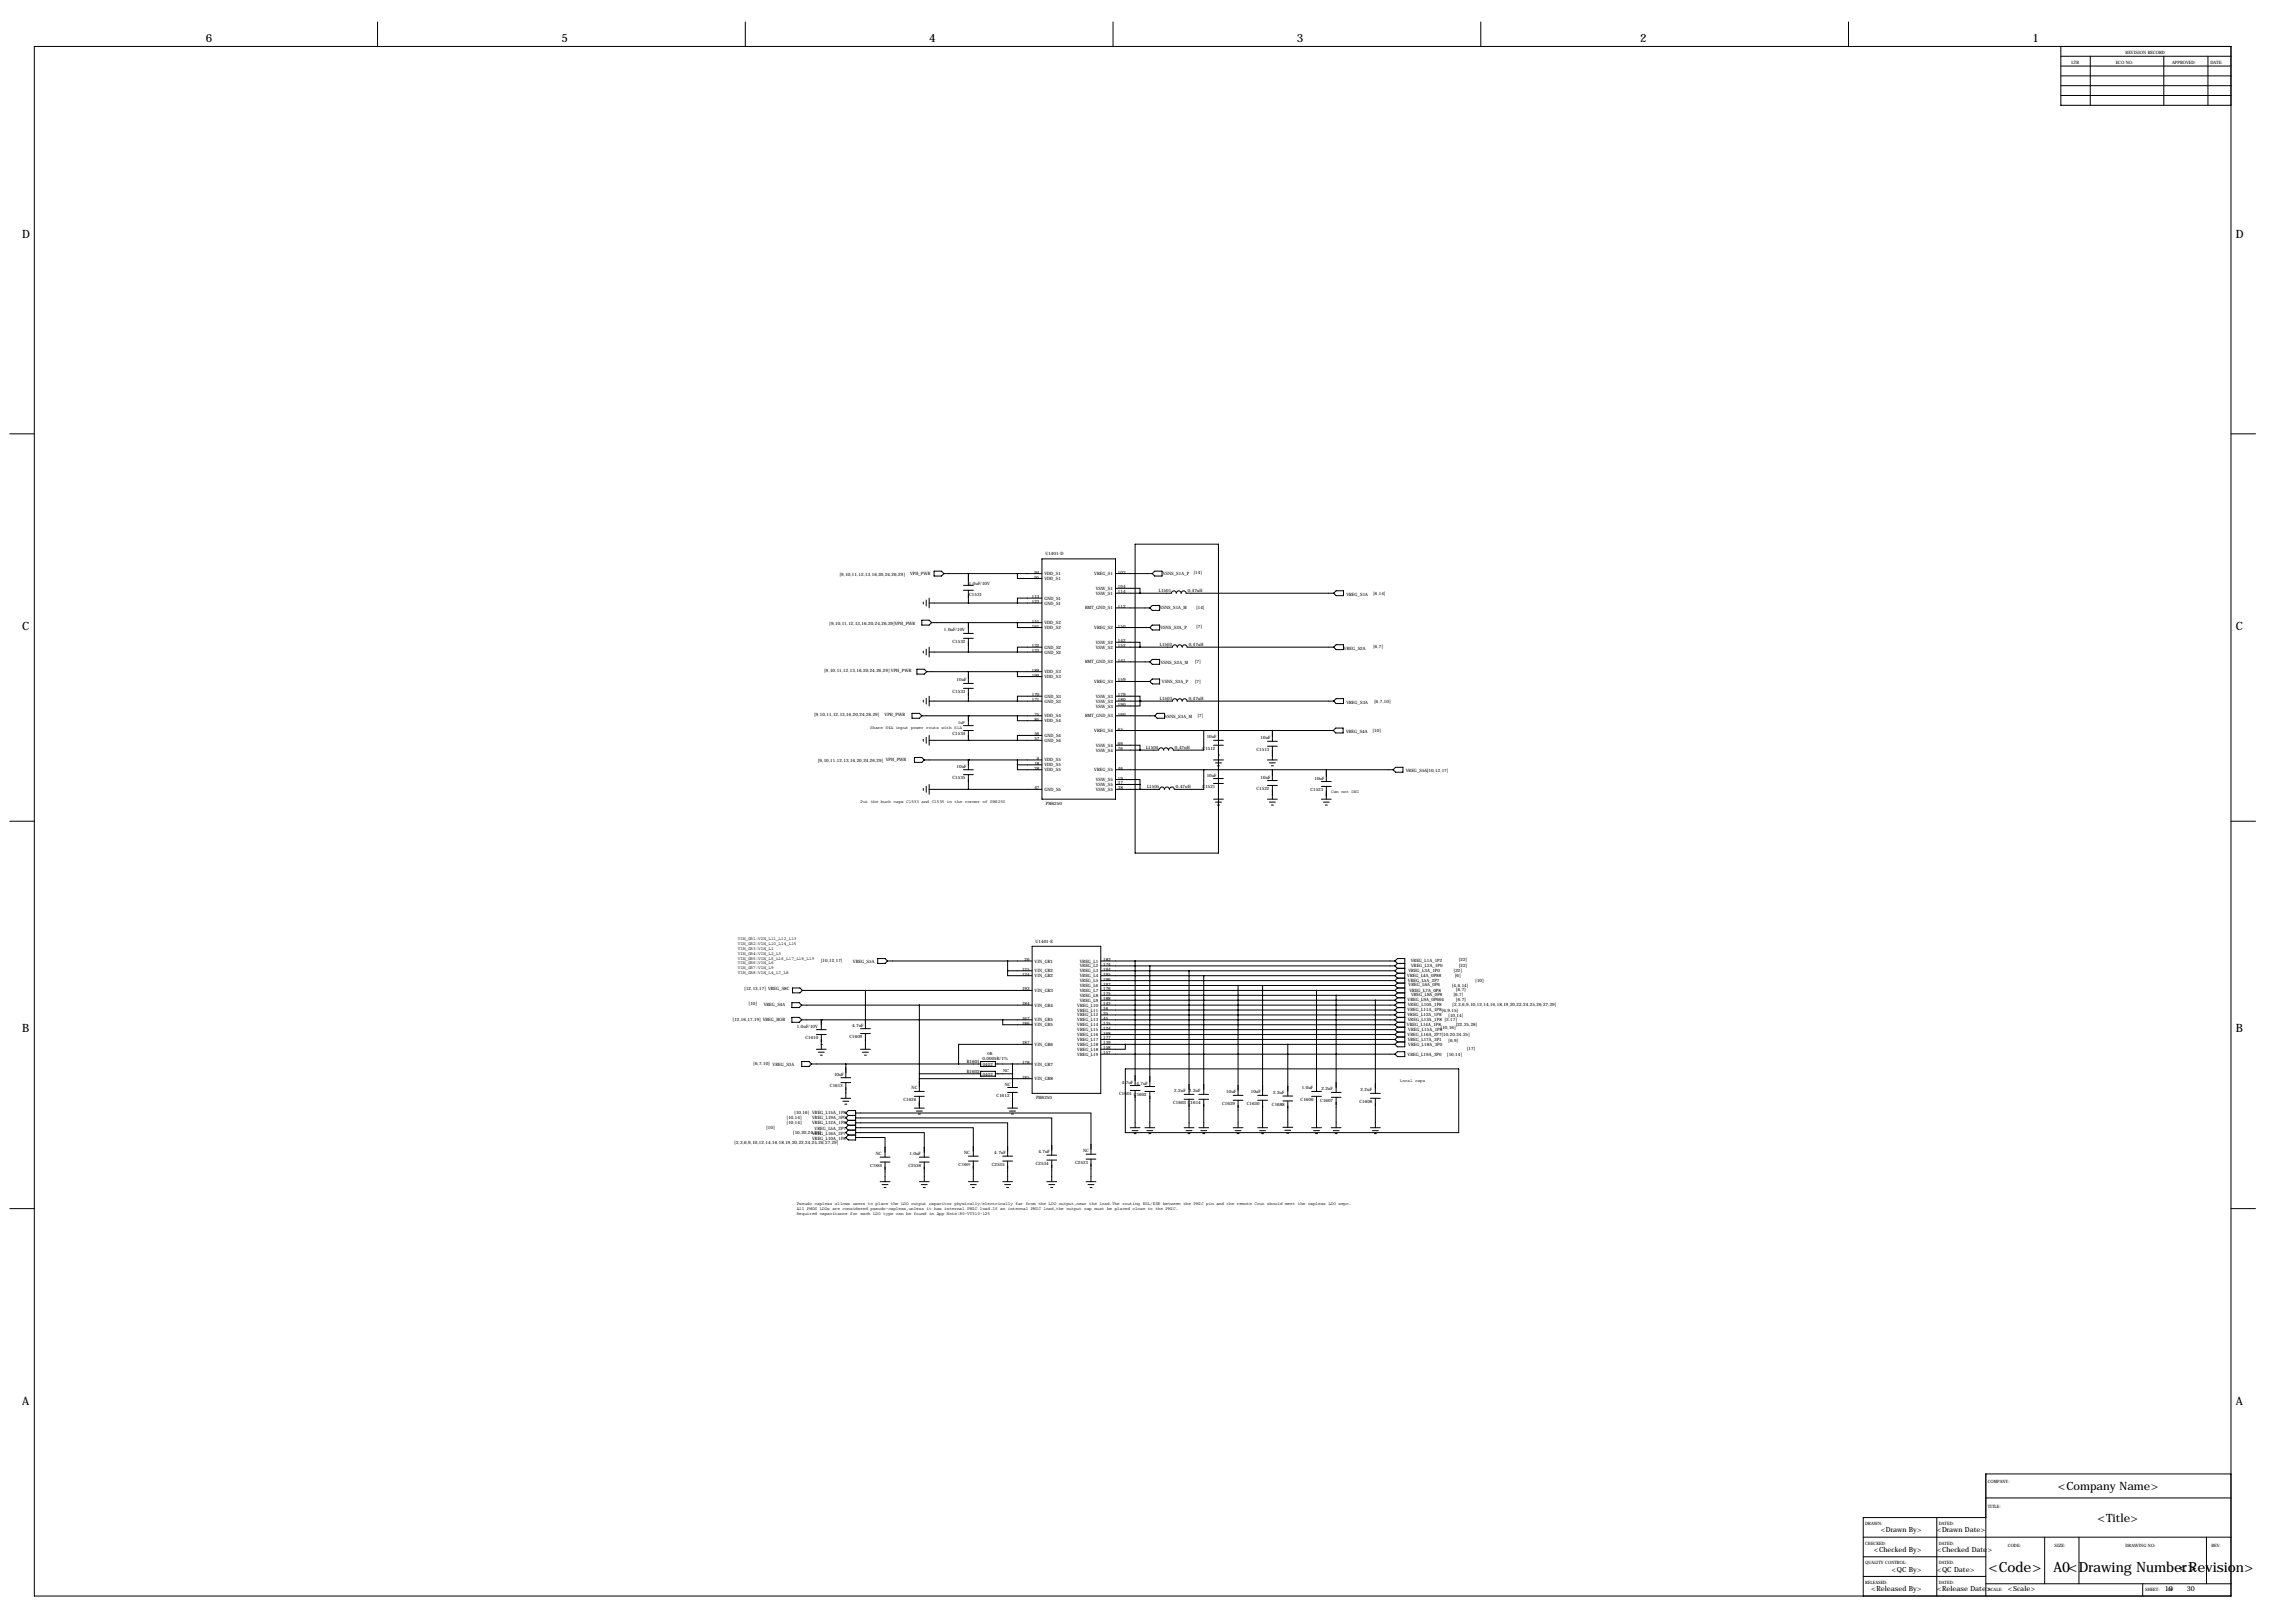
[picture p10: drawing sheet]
<svg xmlns="http://www.w3.org/2000/svg" width="1189mm" height="841mm" viewBox="0 0 1189 841" stroke-linecap="round" stroke-linejoin="round" font-family="sans-serif">
<defs><g id="words">
<g font-size="7.3">
<text x="1030" y="814">&lt;Code&gt;</text>
<text x="1064" y="814">A0&lt;Drawing Number&gt;</text>
<text x="1128" y="814">&lt;Revision&gt;</text>
</g>
<g font-size="5.9">
<text x="107" y="22">6</text>
<text x="291" y="22">5</text>
<text x="481" y="22">4</text>
<text x="672" y="22">3</text>
<text x="850" y="22">2</text>
<text x="1053" y="22">1</text>
<text x="11" y="123">D</text>
<text x="1158" y="123">D</text>
<text x="11" y="326">C</text>
<text x="1158" y="326">C</text>
<text x="11" y="535">B</text>
<text x="1158" y="535">B</text>
<text x="11" y="728">A</text>
<text x="1158" y="728">A</text>
<text x="1066" y="772">&lt;Company Name&gt;</text>
<text x="1087" y="788">&lt;Title&gt;</text>
</g>
<g font-size="3.6">
<text x="974" y="794">&lt;Drawn By&gt;</text>
<text x="1003" y="794">&lt;Drawn Date&gt;</text>
<text x="971" y="804">&lt;Checked By&gt;</text>
<text x="1003" y="804">&lt;Checked Date&gt;</text>
<text x="980" y="814">&lt;QC By&gt;</text>
<text x="1003" y="814">&lt;QC Date&gt;</text>
<text x="969" y="824">&lt;Released By&gt;</text>
<text x="1003" y="824">&lt;Release Date&gt;</text>
<text x="1040" y="824">&lt;Scale&gt;</text>
<text x="1121" y="824">10</text>
<text x="1133" y="824">30</text>
</g>
<g font-size="2.3">
<text x="1101" y="28">REVISION RECORD</text>
<text x="1073" y="33">LTR</text>
<text x="1096" y="33">ECO NO:</text>
<text x="1125" y="33">APPROVED:</text>
<text x="1145" y="33">DATE:</text>
<text x="542" y="288">U1401-D</text>
<text x="435" y="298">[9,10,11,12,13,16,20,24,26,29]</text>
<text x="471" y="298">VPH_PWR</text>
<text x="536" y="297">94</text>
<text x="536" y="300">95</text>
<text x="541" y="298">VDD_S1</text>
<text x="567" y="298">VREG_S1</text>
<text x="579" y="297">103</text>
<text x="602" y="298">VSNS_S1A_P</text>
<text x="618" y="297">[14]</text>
<text x="502" y="303">1.0uF/10V</text>
<text x="541" y="300">VDD_S1</text>
<text x="568" y="306">VSW_S1</text>
<text x="579" y="305">104</text>
<text x="502" y="309">C1531</text>
<text x="535" y="310">113</text>
<text x="541" y="311">GND_S1</text>
<text x="568" y="308">VSW_S1</text>
<text x="579" y="307">114</text>
<text x="600" y="307">L1501</text>
<text x="615" y="307">0.47uH</text>
<text x="697" y="309">VREG_S1A</text>
<text x="711" y="308">[6,14]</text>
<text x="535" y="312">123</text>
<text x="541" y="313">GND_S1</text>
<text x="562" y="316">RMT_GND_S1</text>
<text x="579" y="315">112</text>
<text x="601" y="316">VSNS_S1A_M</text>
<text x="620" y="315">[14]</text>
<text x="430" y="324">[9,10,11,12,13,16,20,24,26,29]VPH_PWR</text>
<text x="535" y="323">151</text>
<text x="541" y="323">VDD_S2</text>
<text x="489" y="327">1.0uF/10V</text>
<text x="535" y="325">161</text>
<text x="541" y="326">VDD_S2</text>
<text x="567" y="326">VREG_S2</text>
<text x="579" y="325">150</text>
<text x="601" y="326">VSNS_S2A_P</text>
<text x="620" y="325">[7]</text>
<text x="493" y="333">C1532</text>
<text x="535" y="335">132</text>
<text x="568" y="333">VSW_S2</text>
<text x="579" y="333">142</text>
<text x="579" y="335">152</text>
<text x="601" y="335">L1502</text>
<text x="616" y="335">0.47uH</text>
<text x="711" y="336">[6,7]</text>
<text x="535" y="338">133</text>
<text x="541" y="336">GND_S2</text>
<text x="541" y="339">GND_S2</text>
<text x="568" y="336">VSW_S2</text>
<text x="696" y="336">VREG_S2A</text>
<text x="535" y="348">189</text>
<text x="562" y="344">RMT_GND_S2</text>
<text x="579" y="343">141</text>
<text x="601" y="344">VSNS_S2A_M</text>
<text x="619" y="344">[7]</text>
<text x="427" y="348">[9,10,11,12,13,16,20,24,26,29] VPH_PWR</text>
<text x="496" y="353">10uF</text>
<text x="535" y="350">199</text>
<text x="541" y="349">VDD_S3</text>
<text x="541" y="351">VDD_S3</text>
<text x="567" y="354">VREG_S3</text>
<text x="579" y="353">159</text>
<text x="602" y="354">VSNS_S3A_P</text>
<text x="619" y="354">[7]</text>
<text x="493" y="359">C1533</text>
<text x="535" y="361">170</text>
<text x="535" y="363">171</text>
<text x="541" y="361">GND_S3</text>
<text x="541" y="364">GND_S3</text>
<text x="568" y="361">VSW_S3</text>
<text x="568" y="364">VSW_S3</text>
<text x="579" y="361">179</text>
<text x="579" y="363">180</text>
<text x="579" y="366">190</text>
<text x="601" y="363">L1503</text>
<text x="616" y="362">0.47uH</text>
<text x="697" y="364">VREG_S3A</text>
<text x="712" y="364">[6,7,10]</text>
<text x="422" y="371">[9,10,11,12,13,16,20,24,26,29]</text>
<text x="458" y="371">VPH_PWR</text>
<text x="536" y="371">75</text>
<text x="541" y="372">VDD_S4</text>
<text x="562" y="372">RMT_GND_S3</text>
<text x="568" y="366">VSW_S3</text>
<text x="579" y="371">160</text>
<text x="603" y="372">VSNS_S3A_M</text>
<text x="620" y="371">[7]</text>
<text x="451" y="378">Share S4A input power routs with S1A</text>
<text x="496" y="375">1uF</text>
<text x="536" y="373">85</text>
<text x="541" y="374">VDD_S4</text>
<text x="493" y="381">C1534</text>
<text x="536" y="381">56</text>
<text x="536" y="383">57</text>
<text x="541" y="382">GND_S4</text>
<text x="567" y="379">VREG_S4</text>
<text x="579" y="378">65</text>
<text x="625" y="382">10uF</text>
<text x="653" y="383">10uF</text>
<text x="697" y="380">VREG_S4A</text>
<text x="711" y="379">[10]</text>
<text x="541" y="384">GND_S4</text>
<text x="568" y="387">VSW_S4</text>
<text x="568" y="389">VSW_S4</text>
<text x="579" y="386">66</text>
<text x="579" y="389">76</text>
<text x="594" y="388">L1504</text>
<text x="609" y="388">0.47uH</text>
<text x="623" y="388">C1512</text>
<text x="651" y="389">C1513</text>
<text x="424" y="395">[9,10,11,12,13,16,20,24,26,29] VPH_PWR</text>
<text x="537" y="394">9</text>
<text x="541" y="394">VDD_S5</text>
<text x="496" y="398">10uF</text>
<text x="536" y="396">18</text>
<text x="536" y="399">28</text>
<text x="541" y="397">VDD_S5</text>
<text x="541" y="400">VDD_S5</text>
<text x="567" y="400">VREG_S5</text>
<text x="579" y="399">46</text>
<text x="728" y="400">VREG_S5A[10,12,17]</text>
<text x="493" y="404">C1535</text>
<text x="568" y="405">VSW_S5</text>
<text x="568" y="407">VSW_S5</text>
<text x="579" y="404">19</text>
<text x="579" y="406">37</text>
<text x="625" y="402">10uF</text>
<text x="653" y="403">10uF</text>
<text x="681" y="404">10uF</text>
<text x="536" y="409">47</text>
<text x="541" y="410">GND_S5</text>
<text x="568" y="410">VSW_S5</text>
<text x="579" y="409">38</text>
<text x="594" y="408">L1505</text>
<text x="609" y="408">0.47uH</text>
<text x="623" y="408">C1521</text>
<text x="651" y="409">C1522</text>
<text x="679" y="410">C1523</text>
<text x="690" y="411">Can not DNI</text>
<text x="446" y="416">Put the buck caps C1533 and C1535 in the corner of PM6250</text>
<text x="542" y="417">PM6250</text>
<text x="382" y="492">VIN_GR3:VIN_L1</text>
<text x="382" y="489">VIN_GR2:VIN_L10_L14_L15</text>
<text x="382" y="487">VIN_GR1:VIN_L11_L12_L13</text>
<text x="536" y="488">U1401-E</text>
<text x="382" y="494">VIN_GR4:VIN_L2_L3</text>
<text x="382" y="497">VIN_GR5:VIN_L5_L16_L17_L18_L19</text>
<text x="531" y="498">26</text>
<text x="572" y="498">183</text>
<text x="756" y="498">[22]</text>
<text x="382" y="502">VIN_GR7:VIN_L9</text>
<text x="382" y="500">VIN_GR6:VIN_L6</text>
<text x="425" y="498">[10,12,17]</text>
<text x="442" y="499">VREG_S5A</text>
<text x="529" y="503">125</text>
<text x="536" y="499">VIN_GR1</text>
<text x="536" y="504">VIN_GR2</text>
<text x="559" y="499">VREG_L1</text>
<text x="559" y="501">VREG_L2</text>
<text x="559" y="504">VREG_L3</text>
<text x="572" y="500">174</text>
<text x="572" y="503">194</text>
<text x="730" y="504">VREG_L3A_1P0</text>
<text x="731" y="498">VREG_L1A_1P2</text>
<text x="731" y="501">VREG_L2A_1P0</text>
<text x="753" y="503">[22]</text>
<text x="756" y="501">[22]</text>
<text x="382" y="505">VIN_GR8:VIN_L4_L7_L8</text>
<text x="529" y="505">134</text>
<text x="536" y="506">VIN_GR2</text>
<text x="559" y="506">VREG_L4</text>
<text x="559" y="509">VREG_L5</text>
<text x="572" y="505">195</text>
<text x="572" y="508">196</text>
<text x="729" y="506">VREG_L4A_0P88</text>
<text x="729" y="509">VREG_L5A_2P7</text>
<text x="754" y="506">[6]</text>
<text x="764" y="509">[10]</text>
<text x="386" y="513">[12,13,17] VREG_S8C</text>
<text x="529" y="513">193</text>
<text x="536" y="514">VIN_GR3</text>
<text x="559" y="511">VREG_L6</text>
<text x="559" y="514">VREG_L7</text>
<text x="572" y="510">197</text>
<text x="572" y="513">176</text>
<text x="572" y="516">175</text>
<text x="730" y="511">VREG_L6A_0P6</text>
<text x="730" y="514">VREG_L7A_0P8</text>
<text x="752" y="511">[4,6,14]</text>
<text x="754" y="513">[6,7]</text>
<text x="388" y="521">[10]</text>
<text x="396" y="521">VREG_S4A</text>
<text x="529" y="521">184</text>
<text x="536" y="521">VIN_GR4</text>
<text x="558" y="521">VREG_L10</text>
<text x="559" y="516">VREG_L8</text>
<text x="559" y="519">VREG_L9</text>
<text x="572" y="518">188</text>
<text x="572" y="521">143</text>
<text x="729" y="519">VREG_L9A_0P664</text>
<text x="729" y="521">VREG_L10A_1P8</text>
<text x="731" y="516">VREG_L8A_0P8</text>
<text x="752" y="521">[2,3,6,9,10,12,14,16,18,19,20,22,24,25,26,27,29]</text>
<text x="753" y="516">[6,7]</text>
<text x="754" y="519">[6,7]</text>
<text x="558" y="524">VREG_L11</text>
<text x="558" y="527">VREG_L12</text>
<text x="572" y="523">16</text>
<text x="572" y="526">35</text>
<text x="729" y="526">VREG_L12A_1P8</text>
<text x="729" y="524">VREG_L11A_1P8[6,9,15]</text>
<text x="750" y="527">[10,14]</text>
<text x="380" y="529">[12,16,17,19] VREG_BOB</text>
<text x="413" y="532">1.0uF/10V</text>
<text x="441" y="532">4.7uF</text>
<text x="529" y="528">167</text>
<text x="529" y="531">186</text>
<text x="536" y="529">VIN_GR5</text>
<text x="536" y="532">VIN_GR5</text>
<text x="558" y="529">VREG_L13</text>
<text x="558" y="532">VREG_L14</text>
<text x="572" y="528">45</text>
<text x="572" y="531">135</text>
<text x="572" y="533">124</text>
<text x="729" y="531">VREG_L14A_1P8</text>
<text x="729" y="529">VREG_L13A_1P8 [3,17]</text>
<text x="730" y="534">VREG_L15A_1P8</text>
<text x="746" y="533">[10,16]</text>
<text x="754" y="531">[22,25,28]</text>
<text x="417" y="538">C1610</text>
<text x="440" y="538">C1609</text>
<text x="558" y="534">VREG_L15</text>
<text x="558" y="537">VREG_L16</text>
<text x="558" y="539">VREG_L17</text>
<text x="572" y="536">168</text>
<text x="572" y="538">177</text>
<text x="729" y="536">VREG_L16A_2P7[10,20,24,25]</text>
<text x="729" y="539">VREG_L17A_3P1</text>
<text x="750" y="540">[6,9]</text>
<text x="529" y="541">187</text>
<text x="536" y="542">VIN_GR6</text>
<text x="558" y="542">VREG_L18</text>
<text x="558" y="544">VREG_L18</text>
<text x="572" y="541">139</text>
<text x="572" y="543">158</text>
<text x="730" y="542">VREG_L18A_3P0</text>
<text x="760" y="544">[17]</text>
<text x="390" y="552">[6,7,10] VREG_S3A</text>
<text x="501" y="551">R1601</text>
<text x="509" y="549">0.0005R/1%</text>
<text x="512" y="547">0R</text>
<text x="529" y="551">178</text>
<text x="536" y="552">VIN_GR7</text>
<text x="558" y="547">VREG_L19</text>
<text x="572" y="546">157</text>
<text x="729" y="547">VREG_L19A_3P0</text>
<text x="750" y="547">[10,14]</text>
<text x="432" y="557">10uF</text>
<text x="501" y="556">R1602</text>
<text x="509" y="557">0402</text>
<text x="509" y="552">0402</text>
<text x="520" y="555">NC</text>
<text x="430" y="563">C1613</text>
<text x="521" y="562">NC</text>
<text x="529" y="559">185</text>
<text x="536" y="560">VIN_GR8</text>
<text x="581" y="561">4.7uF</text>
<text x="589" y="562">4.7uF</text>
<text x="725" y="561">Local caps</text>
<text x="472" y="564">NC</text>
<text x="516" y="568">C1612</text>
<text x="537" y="569">PM6250</text>
<text x="580" y="567">C1601 C1602</text>
<text x="608" y="566">2.2uF 2.2uF</text>
<text x="635" y="566">10uF</text>
<text x="648" y="566">10uF</text>
<text x="659" y="567">2.2uF</text>
<text x="674" y="564">1.0uF</text>
<text x="684" y="565">2.2uF</text>
<text x="705" y="565">2.2uF</text>
<text x="468" y="570">C1626</text>
<text x="608" y="572">C1603 C1614</text>
<text x="633" y="572">C1629</text>
<text x="646" y="572">C1630</text>
<text x="659" y="573">C1688</text>
<text x="674" y="570">C1606</text>
<text x="684" y="571">C1607</text>
<text x="704" y="571">C1608</text>
<text x="407" y="579">[10,14]</text>
<text x="411" y="577">[10,16] VREG_L15A_1P8</text>
<text x="421" y="580">VREG_L19A_3P0</text>
<text x="397" y="585">[10]</text>
<text x="407" y="582">[10,14]</text>
<text x="411" y="587">[10,20,24,25]</text>
<text x="421" y="582">VREG_L12A_1P8</text>
<text x="421" y="588">VREG_L16A_2P7</text>
<text x="422" y="585">VREG_L5A_2P7</text>
<text x="380" y="593">[2,3,6,9,10,12,14,16,18,19,20,22,24,25,26,27,29]</text>
<text x="421" y="590">VREG_L10A_1P8</text>
<text x="454" y="598">NC</text>
<text x="471" y="598">1.0uF</text>
<text x="499" y="598">NC</text>
<text x="515" y="598">4.7uF</text>
<text x="538" y="597">4.7uF</text>
<text x="561" y="597">NC</text>
<text x="451" y="604">C3888</text>
<text x="471" y="604">C2536</text>
<text x="497" y="604">C3889</text>
<text x="514" y="604">C2535</text>
<text x="537" y="603">C2534</text>
<text x="557" y="603">C2533</text>
<text x="413" y="627">All PMOS LDOs are considered pseudo-capless,unless it has internal PMIC load.If an internal PMIC load,the output cap must be placed close to the PMIC.</text>
<text x="413" y="624">Pseudo capless allows users to place the LDO output capacitor physically/electrically far from the LDO output,near the load.The routing ESL/ESR between the PMIC pin and the remote Cout should meet the capless LDO sepc.</text>
<text x="413" y="629">Required capacitance for each LDO type can be found in App Note:80-VT310-125</text>
<text x="1030" y="768">COMPANY:</text>
<text x="1030" y="781">TITLE:</text>
<text x="966" y="790">DRAWN:</text>
<text x="1004" y="790">DATED:</text>
<text x="966" y="800">CHECKED:</text>
<text x="1004" y="800">DATED:</text>
<text x="1040" y="801">CODE:</text>
<text x="1064" y="801">SIZE:</text>
<text x="1101" y="801">DRAWING NO:</text>
<text x="1146" y="801">REV:</text>
<text x="966" y="810">QUALITY CONTROL:</text>
<text x="1004" y="810">DATED:</text>
<text x="966" y="820">RELEASED:</text>
<text x="1004" y="820">DATED:</text>
<text x="1030" y="824">SCALE:</text>
<text x="1111" y="824">SHEET:</text>
<text x="1123" y="824">OF</text>
</g>
</g></defs>
<g fill="none" stroke="#000" stroke-width=".52">
<path d="M196 11v13M386 11v13M577 11v13M767 11v13M958 11v13M18 24h1138v803h-1138zM1068 24v31h88M1068 39h88M1068 29h88M1068 34h88M1083 29v26M1121 29v26"/>
<path d="M1144 29v26M1068 44h88M1068 49h88M5 225h13M1156 225h12M484 296h4l1 1-1 1h-4zM489 297h51M502 297v6M527 297v3h13M540 289h38v125h-38zM578 297h19M588 282h43v160h-43z"/>
<path d="M598 296h4v2h-4l-1-1zM478 312v1M480 311v3M481 312h59M481 310v5M499 306h5M499 303h5M502 306v6M540 310h-13v2M578 307h29a1.3 1.3 0 0 1 1-1 1.3 1.3 0 0 1 1 1 1.3 1.3 0 0 1 2-1 1.3 1.3 0 0 1 1 1 1.3 1.3 0 0 1 1-1 1.3 1.3 0 0 1 1 1h77M578 305h13v2M578 315h18"/>
<path d="M596 315l1-1h4v2h-4zM691 307l1-1h4v3h-4zM478 321h3l2 2-2 1h-3zM478 337v1M480 336v3M481 338h59M481 335v5M483 323h57M499 331h5M499 328h5M502 323v5M502 331v7"/>
<path d="M527 323v2h13M540 335h-13v3M578 335h29a1.3 1.3 0 0 1 2-1 1.3 1.3 0 0 1 1 1 1.3 1.3 0 0 1 1-1 1.3 1.3 0 0 1 1 1 1.3 1.3 0 0 1 2-1 1.3 1.3 0 0 1 1 1h76M578 333h13v2M578 325h18M596 325l1-1h4v2h-4zM691 335l1-1h4v2h-4zM475 347h4l1 1-1 1h-4zM480 348h60M499 357h5M499 354h5M502 348v6"/>
<path d="M502 357v6M527 348v2h13M578 343h18M578 353h18M596 353l1-1h4v2h-4zM597 342h4v2h-4l-1-1zM472 369h4l2 2-2 1h-4zM478 371h62M478 363v1M480 362v3M481 363h59M481 361v5"/>
<path d="M499 378h5M499 376h5M502 371h.1M502 371v5M502 378v5M527 371v2h13M540 361h-13v2M578 363h29a1.3 1.3 0 0 1 2-1 1.3 1.3 0 0 1 1 1 1.3 1.3 0 0 1 1-1 1.3 1.3 0 0 1 1 1 1.3 1.3 0 0 1 2-1 1.3 1.3 0 0 1 1 1h76M578 361h13v2M578 378h113M578 371h20M591 363h.1"/>
<path d="M591 363v3h-13M599 369h4v3h-4l-1-1zM624 378v11h-16a1.3 1.3 0 0 0-1-2 1.4 1.4 0 0 0-2 2 1.3 1.3 0 0 0-1-2 1.3 1.3 0 0 0-1 2 1.4 1.4 0 0 0-2-2 1.3 1.3 0 0 0-1 2h-22M631 378h.1M659 378v6M691 363l1-1h4v2h-4zM692 377h4v3h-4l-1-2zM474 392h4l1 2-1 1h-4zM478 383v1M479 394h61M480 382v3M481 383h59"/>
<path d="M481 381v5M499 399h5M502 383h.1M502 394h.1M502 394v5M527 396v3h13M527 396h13M527 394v2M540 381h-13v2M578 386h13v3M578 399h144M624 399v10h-16a1.3 1.3 0 0 0-1-1 1.3 1.3 0 0 0-1 1 1.3 1.3 0 0 0-1-1 1.3 1.3 0 0 0-2 1 1.3 1.3 0 0 0-1-1 1.3 1.3 0 0 0-1 1h-23"/>
<path d="M629 386h5M629 383h5M629 394h5M630 395h3M631 397h1M631 391h.1M657 387h5M657 384h5M657 394h5M658 395h3M659 397h1M659 387v7"/>
<path d="M659 399v5M687 399v6M723 397h4v3h-4l-1-1zM478 408v1M480 407v3M481 409h59M481 406v5M499 401h5M502 401v8M578 404h13v2M578 406h13M591 406v3"/>
<path d="M629 406h5M629 403h5M629 414h5M630 415h3M631 417h1M657 407h5M657 404h5M657 414h5M658 415h3M659 417h1M659 407v7M685 407h5"/>
<path d="M685 405h5M685 414h5M686 415h3M687 417h1M687 407v7M5 425h13M1156 425h12M455 496h3l2 2-2 1h-3zM460 498h75M522 498v5M535 490h35v76h-35zM570 498h153"/>
<path d="M588 498v64M723 498l1-2h4v46h-4l-1-1M723 498l1 1M724 499h4M724 499l-1 1M410 519h4l1 2-1 1h-4zM411 512h3l2 1-2 1h-3zM416 513h119M448 513v20M522 503v2h13M522 503h13M570 503h153"/>
<path d="M570 505h153M570 513h153M570 500h153M570 508h153M570 510h153M570 516h153M570 518h153M596 500v63M616 503v64M624 505v62M641 510v57M654 510v57"/>
<path d="M682 513v52M692 516v50M712 518v48M723 500l1 2M723 503l1 1M723 505l1 2M723 508l1 1M723 510l1 2M723 513l1 1M723 516l1 1M723 518l1 1M724 502h4"/>
<path d="M724 504h4M724 502l-1 1M724 507h4M724 504l-1 1M724 509h4M724 507l-1 1M724 512h4M724 509l-1 1M724 514h4M724 512l-1 1M724 517h4M724 514l-1 2"/>
<path d="M724 519h4M724 517l-1 1M724 519l-1 2M410 527h4l1 1-1 2h-4zM415 521h120M415 528h120M423 536h5M423 533h5M425 528h.1M425 528v5M425 536v7M446 535h5"/>
<path d="M446 533h5M448 535v8M476 521v44M519 528v3h16M570 536h153M570 533h153M570 521h153M570 528h153M570 531h153M570 523h153M570 526h153M570 538h153"/>
<path d="M723 521l1 1M723 523l1 1M723 526l1 1M723 528l1 2M723 531l1 1M723 533l1 2M723 536l1 1M723 538l1 2M724 522h4M724 524h4M724 522l-1 1M724 527h4"/>
<path d="M724 524l-1 2M724 530h4M724 527l-1 1M724 532h4M724 530l-1 1M724 535h4M724 532l-1 1M724 537h4M724 535l-1 1M724 540h4M724 537l-1 1M724 540l-1 1"/>
<path d="M415 550h4l1 1-1 1h-4zM420 551h88M423 543h5M424 545h3M425 547h1M425 541h.1M436 558h5M438 551v7M446 543h5M447 545h3M448 547h1M476 556h32"/>
<path d="M476 559h59M508 550h8v2h-8zM508 555h8v2h-8zM516 556h9M516 551h19M525 551v12M535 541h-38v10M570 541h153M570 546h153M583 541v2h-13M583 554h173v33h-173zM667 541v27"/>
<path d="M723 546l1-1h4v2h-4zM436 561h5M436 569h5M437 570h3M438 572h1M438 561v8M439 578l-1-1 1-2h4v15h-4l-1-1 1-1M439 578h4M439 578l-1 1 1 1M443 577h122v21M443 579h102v19M474 568h5"/>
<path d="M474 565h5M474 574h5M475 575h3M476 577h1M476 568v6M522 566h5M522 563h5M522 574h5M523 575h3M524 577h1M525 566v8M585 565h6"/>
<path d="M585 562h6M588 565v19M593 565h5M593 563h5M596 565v19M613 569h5M613 567h5M616 569v15M621 569h5M621 567h5M624 569v15M639 570h5"/>
<path d="M639 567h5M641 570v14M652 570h5M652 567h5M654 570v14M665 568h5M665 570h5M667 570v14M679 568h6M679 565h6M682 568v16M690 566h5"/>
<path d="M690 568h5M692 568v16M710 566h5M710 569h5M712 569v15M439 580h4M439 580l-1 2 1 1M439 583h4M439 583l-1 1 1 1M439 585h4M439 585l-1 2 1 1M439 588h4"/>
<path d="M443 582h79v17M443 587h36v12M443 584h61v15M443 589h15v10M456 599h5M476 599h5M502 599h5M519 599h6M542 598h5M563 598h5M585 584h6M586 586h4"/>
<path d="M588 587h1M593 584h5M594 586h3M595 587h1M613 584h5M614 586h3M615 587h1M621 584h5M622 586h3M623 587h1M639 584h5M640 586h3"/>
<path d="M641 587h1M652 584h5M653 586h3M654 587h1M665 584h5M666 585h3M667 587h1M679 584h6M680 586h4M681 587h1M690 584h5M691 586h3"/>
<path d="M692 587h1M710 584h5M711 586h3M712 587h1M456 602h5M456 612h5M457 614h3M458 615h1M458 602v10M476 602h5M476 612h5M477 614h3"/>
<path d="M478 615h1M479 602v10M502 601h5M502 612h5M503 614h3M504 615h1M504 601v11M519 601h6M519 612h6M520 614h3M521 615h1M522 601v11"/>
<path d="M542 601h5M542 612h5M543 614h3M544 615h1M545 601v11M563 600h5M563 612h5M564 614h3M565 615h1M565 600v12M5 626h13M1156 626h12"/>
<path d="M1029 776h127M1156 763h-127v64M965 796h191M1003 786v41M1029 786h-64v41M1059 796v24M1077 796v24M1143 796v24M965 806h64M965 817h64M1029 820h127M1110 820v7"/>
</g>
<path d="M524 556a.5 .5 0 0 0 1 0 .5 .5 0 0 0-1 0zM524 551a.5 .5 0 0 0 1 0 .5 .5 0 0 0-1 0z" fill="#000" stroke="#000" stroke-width=".63"/>
<use href="#words"/>
</svg>
